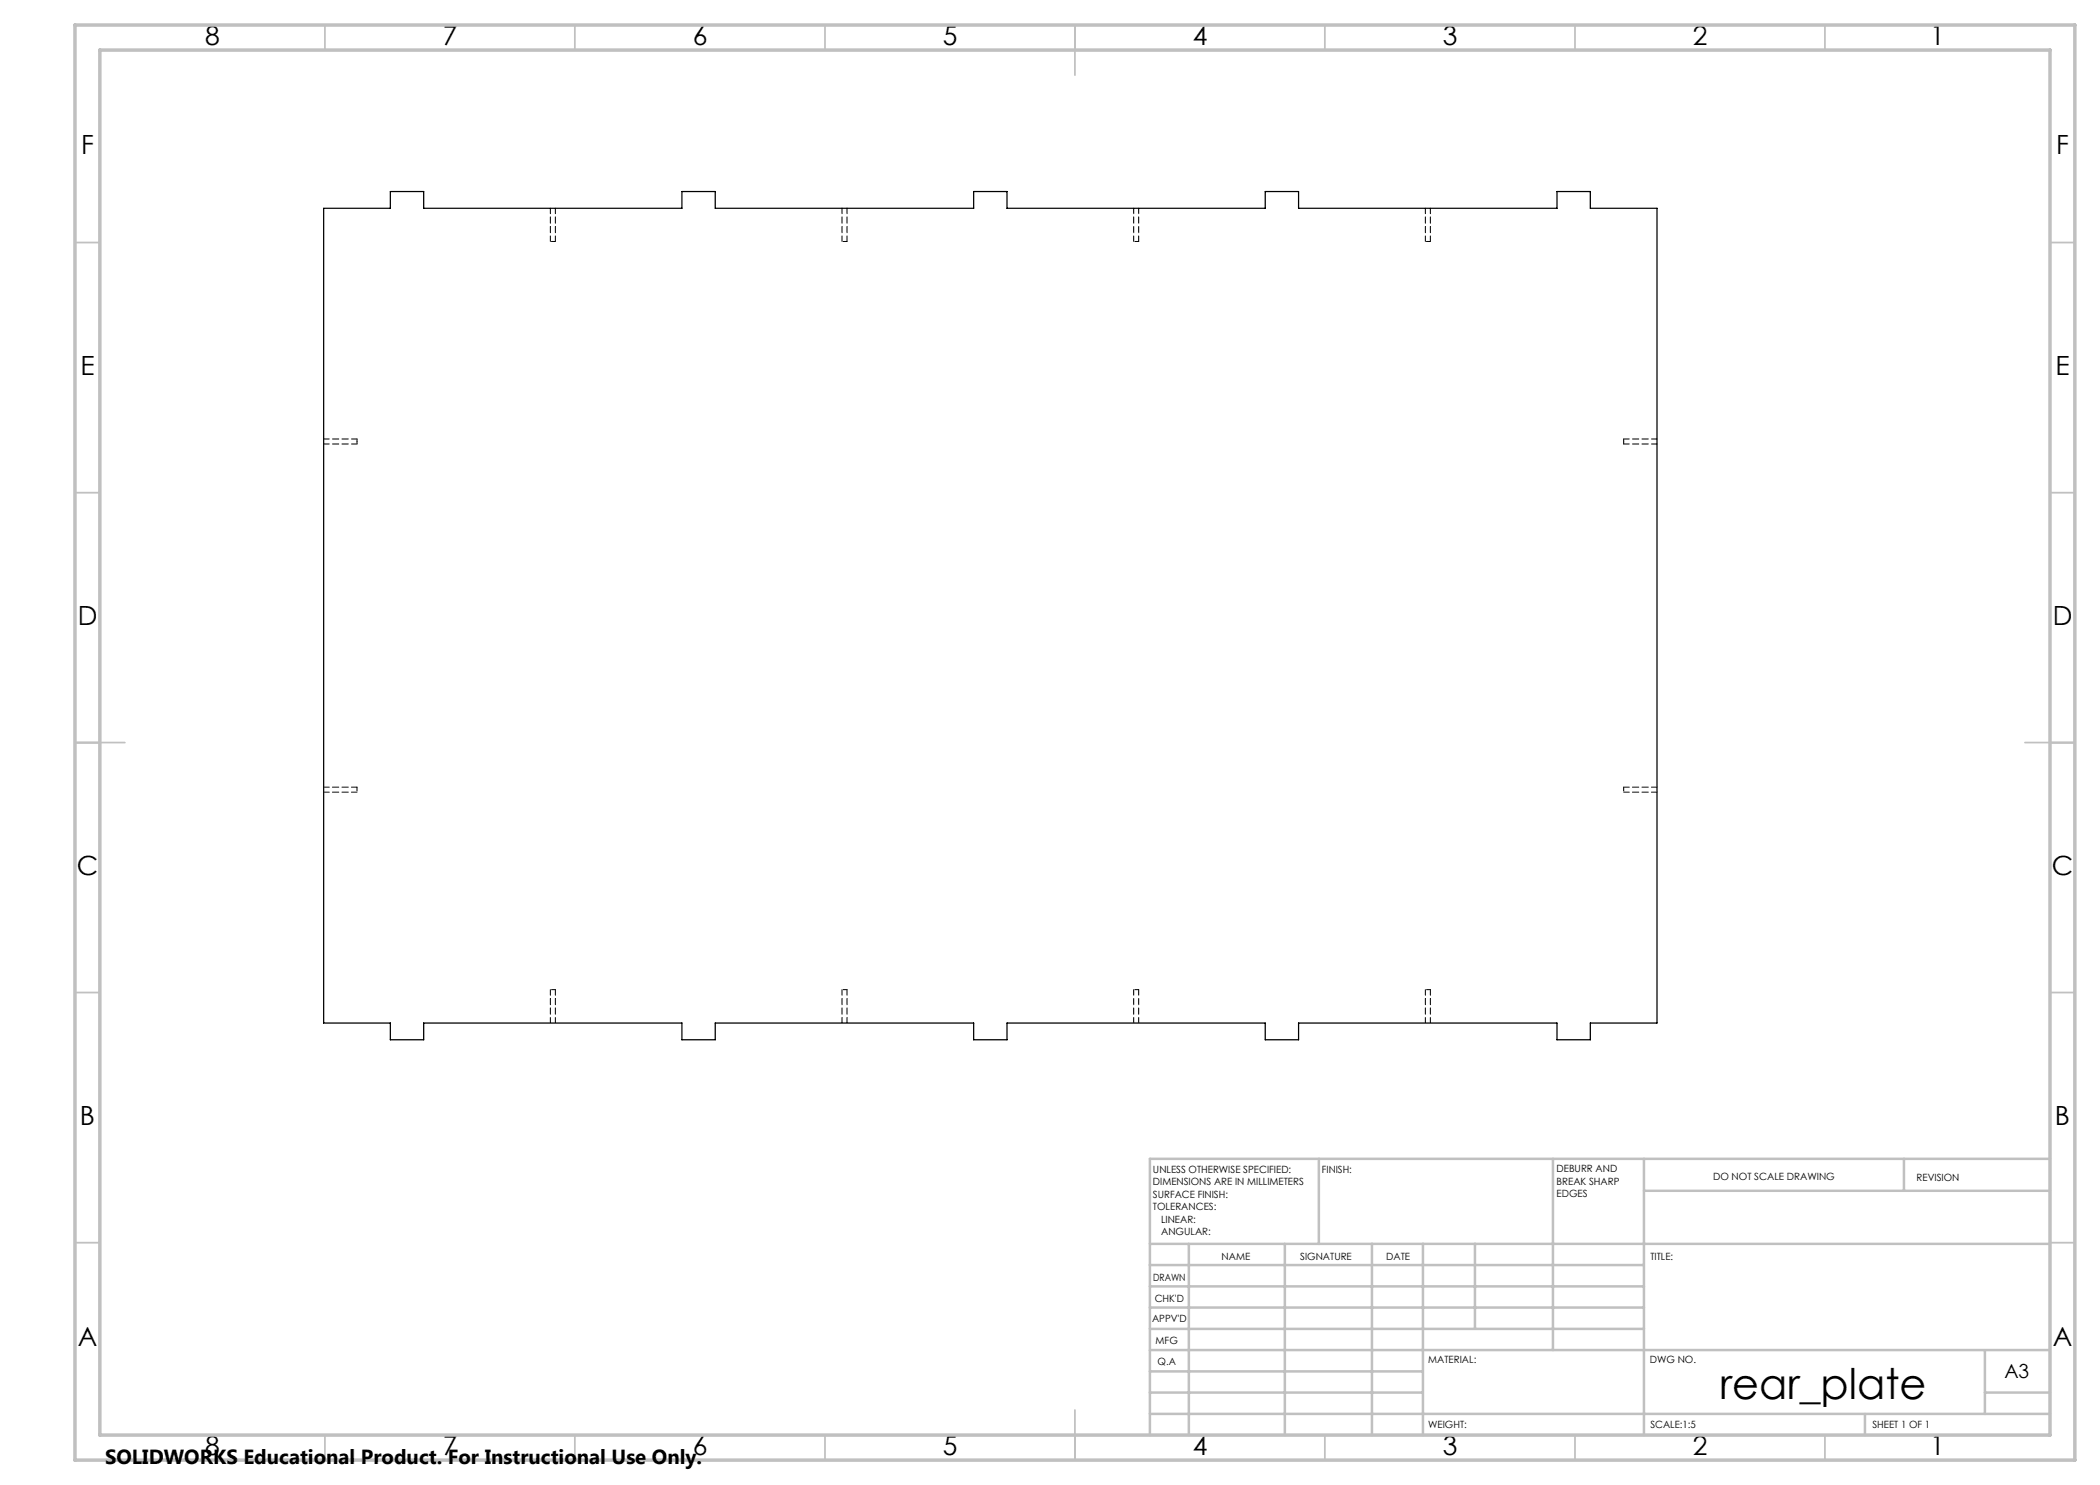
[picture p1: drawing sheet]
<svg xmlns="http://www.w3.org/2000/svg" width="420mm" height="297mm" viewBox="0 0 420 297" stroke-linecap="round" stroke-linejoin="round" font-family="sans-serif">
<defs><g id="words">
<text font-size="8.5" x="343.9" y="279.7">rear_plate</text>
<g font-size="5.3">
<text x="41" y="9">8</text>
<text x="88.5" y="9">7</text>
<text x="138.5" y="9">6</text>
<text x="188.5" y="9">5</text>
<text x="238.5" y="9">4</text>
<text x="288.5" y="9">3</text>
<text x="338.5" y="9">2</text>
<text x="386" y="9">1</text>
<text x="16.2" y="30.8">F</text>
<text x="411.2" y="30.8">F</text>
<text x="16.1" y="75">E</text>
<text x="411.1" y="75">E</text>
<text x="15.5" y="125">D</text>
<text x="410.5" y="125">D</text>
<text x="15.4" y="175">C</text>
<text x="410.4" y="175">C</text>
<text x="16" y="225">B</text>
<text x="411" y="225">B</text>
<text x="15.5" y="269.3">A</text>
<text x="410.5" y="269.3">A</text>
<text x="41" y="291">8</text>
<text x="88.5" y="291">7</text>
<text x="138.5" y="291">6</text>
<text x="188.5" y="291">5</text>
<text x="238.5" y="291">4</text>
<text x="288.5" y="291">3</text>
<text x="338.5" y="291">2</text>
<text x="386" y="291">1</text>
</g>
<text font-size="4.1" x="21" y="292.8">SOLIDWORKS Educational Product. For Instructional Use Only.</text>
<text font-size="3.9" x="400.9" y="275.5">A3</text>
<g font-size="2">
<text x="230.6" y="234.6">UNLESS OTHERWISE SPECIFIED:</text>
<text x="230.6" y="237.1">DIMENSIONS ARE IN MILLIMETERS</text>
<text x="230.6" y="239.6">SURFACE FINISH:</text>
<text x="264.4" y="234.6">FINISH:</text>
<text x="311.3" y="234.5">DEBURR AND</text>
<text x="311.3" y="237">BREAK SHARP</text>
<text x="311.3" y="239.5">EDGES</text>
<text x="342.6" y="236">DO NOT SCALE DRAWING</text>
<text x="383.3" y="236.2">REVISION</text>
<text x="230.6" y="242.1">TOLERANCES:</text>
<text x="232.2" y="244.6">LINEAR:</text>
<text x="232.2" y="247.1">ANGULAR:</text>
<text x="244.3" y="252">NAME</text>
<text x="260" y="251.9">SIGNATURE</text>
<text x="277.2" y="251.9">DATE</text>
<text x="330.1" y="251.9">TITLE:</text>
<text x="230.6" y="256.1">DRAWN</text>
<text x="230.9" y="260.3">CHK'D</text>
<text x="230.4" y="264.4">APPV'D</text>
<text x="231.1" y="268.8">MFG</text>
<text x="231.5" y="273">Q.A</text>
<text x="285.6" y="272.5">MATERIAL:</text>
<text x="330" y="272.5">DWG NO.</text>
<text x="285.6" y="285.5">WEIGHT:</text>
<text x="330.1" y="285.6">SCALE:1:5</text>
<text x="374.5" y="285.6">SHEET 1 OF 1</text>
</g>
</g></defs>
<g fill="none" stroke="#c0c0c0" stroke-width=".35">
<path d="M65 5v5M115 5v5M165 5v5M215 5v10M265 5v5M315 5v5M365 5v5M15 48.5h5M410 48.5h5M15 98.5h5M410 98.5h5M15 148.5h10"/>
<path d="M405 148.5h10M15 198.5h5M410 198.5h5M15 248.5h5M410 248.5h5M65 287v5M115 287v5M165 287v5M215 282v10M265 287v5M315 287v5M365 287v5"/>
</g>
<g fill="none" stroke="#c0c0c0" stroke-width=".5">
<path d="M263.8 231.8v17M310.6 231.8v38.2M328.8 231.8v55.2M328.8 238.2h81.2M380.8 231.8v6.4M410 231.8h-180v55.2M230 248.8h180M230 257.3h98.8M230 253h98.8M237.8 248.8v38.2M257 248.8v38.2M274.4 248.8v38.2"/>
<path d="M284.6 248.8v38.2M295 248.8v17M230 265.8h98.8M230 261.5h98.8M230 278.5h54.6M230 274.3h54.6M230 270h180M397 278.5h13M397 270v12.8M230 282.8h180M373 282.8v4.2"/>
</g>
<path d="M15 5h400v287h-400zM20 10h390v277h-390z" fill="none" stroke="#c0c0c0" stroke-width=".7"/>
<path d="M64.7 41.7h13.4v-3.4h6.6v3.4h51.7v-3.4h6.7v3.4h51.6v-3.4h6.7v3.4h51.6v-3.4h6.7v3.4h51.7v-3.4h6.7v3.4h13.3v162.9h-13.3v3.4h-6.7v-3.4h-51.7v3.4h-6.7v-3.4h-51.6v3.4h-6.7v-3.4h-51.6v3.4h-6.7v-3.4h-51.7v3.4h-6.6v-3.4h-13.4z" fill="none" stroke="#000" stroke-width=".25"/>
<path d="M111.1 48.3h-1M169.4 48.3h-1M227.7 48.3h-1M286.1 48.3h-1M71.4 157.4v1M324.7 157.4v1M111.1 197.9h-1M169.4 197.9h-1M227.7 197.9h-1M286.1 197.9h-1" fill="none" stroke="#000" stroke-width=".2" stroke-dasharray="1.3 .6" stroke-dashoffset=".5"/>
<path d="M71.4 88.3v.5M71.4 87.8v.5M324.7 88.3v.5M324.7 87.8v.5" fill="none" stroke="#000" stroke-width=".2" stroke-dasharray="1.3 .6"/>
<g fill="none" stroke="#000" stroke-width=".2" stroke-dasharray="1.3 .6" stroke-dashoffset=".2">
<path d="M110.1 41.6v6.7M111.1 48.3v-6.7M168.4 41.6v6.7M169.4 48.3v-6.7M226.7 41.6v6.7M227.7 48.3v-6.7M285.1 41.6v6.7M286.1 48.3v-6.7M64.7 88.8h6.7M71.4 87.8h-6.7M324.7 88.8h6.7M331.4 87.8h-6.7"/>
<path d="M64.7 158.4h6.7M71.4 157.4h-6.7M324.7 158.4h6.7M331.4 157.4h-6.7M110.1 197.9v6.7M168.4 197.9v6.7M226.7 197.9v6.7M285.1 197.9v6.7M111.1 204.6v-6.7M169.4 204.6v-6.7M227.7 204.6v-6.7M286.1 204.6v-6.7"/>
</g>
<use href="#words"/>
</svg>
